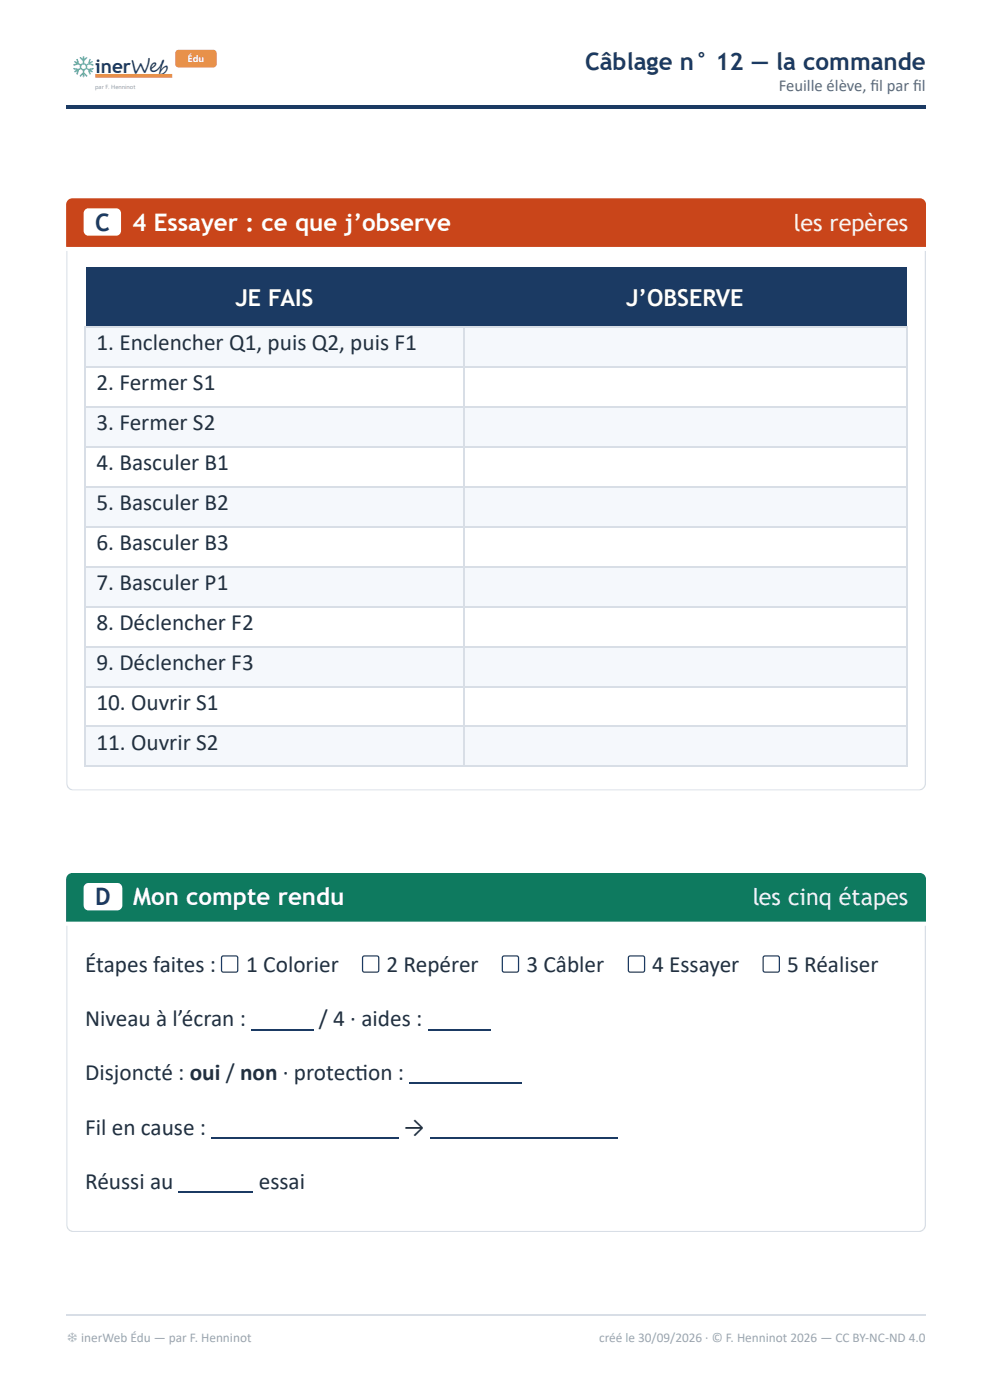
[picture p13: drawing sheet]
<svg xmlns="http://www.w3.org/2000/svg" width="210mm" height="297mm" viewBox="0 0 210 297" stroke-linecap="round" stroke-linejoin="round" font-family="sans-serif">
<defs><g id="words">
<g font-size="5.1" fill="#1b3a63">
<text x="124" y="14.8">Câblage n° 12 — la commande</text>
<text x="20.2" y="48.9">C</text>
<text x="20.2" y="192.1">D</text>
</g>
<g font-size="5.1" fill="#fff">
<text x="28.1" y="48.9">4 Essayer : ce que j’observe</text>
<text x="28.2" y="192.1">Mon compte rendu</text>
</g>
<g font-size="4.9" fill="#fff">
<text x="168.3" y="48.9">les repères</text>
<text x="49.9" y="64.8">JE FAIS</text>
<text x="132.7" y="64.8">J’OBSERVE</text>
<text x="159.4" y="192.1">les cinq étapes</text>
</g>
<g font-size="4.9" fill="#22303f">
<text x="20.4" y="74.3">1. Enclencher Q1, puis Q2, puis F1</text>
<text x="20.4" y="82.8">2. Fermer S1</text>
<text x="20.4" y="91.3">3. Fermer S2</text>
<text x="20.4" y="99.7">4. Basculer B1</text>
<text x="20.4" y="108.2">5. Basculer B2</text>
<text x="20.4" y="116.7">6. Basculer B3</text>
<text x="20.4" y="125.1">7. Basculer P1</text>
<text x="20.4" y="133.6">8. Déclencher F2</text>
<text x="20.4" y="142.1">9. Déclencher F3</text>
<text x="20.4" y="150.5">10. Ouvrir S1</text>
<text x="20.4" y="159">11. Ouvrir S2</text>
<text x="18.1" y="206.1">Étapes faites :</text>
<text x="52.2" y="206.1">1 Colorier</text>
<text x="81.9" y="206.1">2 Repérer</text>
<text x="111.6" y="206.1">3 Câbler</text>
<text x="138.2" y="206.1">4 Essayer</text>
<text x="166.9" y="206.1">5 Réaliser</text>
<text x="18.1" y="217.8">Niveau à l’écran :</text>
<text x="67.6" y="217.8">/ 4 · aides :</text>
<text x="18.1" y="229.1">Disjoncté : oui / non · protecton :</text>
<text x="75.3" y="229.1">i</text>
<text x="18.1" y="240.8">Fil en cause :</text>
<text x="85.6" y="240.8">→</text>
<text x="18.1" y="252.1">Réussi au</text>
<text x="54.9" y="252.1">essai</text>
</g>
<g font-size="4.5" fill="#1b3a63">
<text x="14.5" y="15.8">❄</text>
<text x="14.5" y="15.8">️</text>
</g>
<text font-size="4" fill="#1b3a63" x="20.2" y="15.6">inerWeb</text>
<text font-size="3.5" fill="#5d6b7c" x="165.1" y="19.3">Feuille élève, fi l par fi l</text>
<g font-size="2.8" fill="#9aa5b1">
<text x="14.1" y="284.7">❄ inerWeb Édu — par F. Henninot</text>
<text x="127" y="284.7">créé le 30/09/2026 · © F. Henninot 2026 — CC BY-NC-ND 4.0</text>
</g>
<text font-size="2" fill="#fff" x="39.8" y="13.2">Édu</text>
<text font-size="1.3" fill="#999" x="20.2" y="18.9">par F. Henninot</text>
</g></defs>
<path d="M14 22.2h182.3v.8h-182.3z" fill="#1b3a63"/>
<path d="M20.2 16.1h16.3" fill="none" stroke="#e8914a" stroke-width=".79" stroke-linecap="butt"/>
<path d="M37.4 10.8l.5-.2h7.3a.75 .75 0 0 1 .7 .7v2.3a.75 .75 0 0 1-.7 .7h-7.3a.75 .75 0 0 1-.8-.7v-2.3z" fill="#e8914a"/>
<path d="M14.4 42.5l.9-.4h179.7a1.32 1.32 0 0 1 1.3 1.3v9h-182.3v-9z" fill="#c9451a"/>
<path d="M18 44.5l.8-.3h5.8a1.06 1.06 0 0 1 1.1 1v3.7a1.06 1.06 0 0 1-1.1 1.1h-5.8a1.06 1.06 0 0 1-1.1-1.1v-3.7z" fill="#fff"/>
<g fill="#d8dee6">
<path d="M14 166.8h182.3v.9h-182.3z"/>
<path d="M195.3 53.2h1v114.5h-1z"/>
<path d="M14 53.2h1v114.5h-1z"/>
</g>
<g fill="#1b3a63">
<path d="M18.3 56.6h79.9v12.7h-79.9z"/>
<path d="M98.2 56.6h93.9v12.7h-93.9z"/>
</g>
<g fill="#f5f8fc">
<path d="M18.3 69.3h79.9v8.5h-79.9z"/>
<path d="M98.2 69.3h93.9v8.5h-93.9z"/>
<path d="M18.3 86.3h79.9v8.4h-79.9z"/>
<path d="M98.2 86.3h93.9v8.4h-93.9z"/>
<path d="M18.3 103.2h79.9v8.5h-79.9z"/>
<path d="M98.2 103.2h93.9v8.5h-93.9z"/>
<path d="M18.3 120.1h79.9v8.5h-79.9z"/>
<path d="M98.2 120.1h93.9v8.5h-93.9z"/>
<path d="M18.3 137.1h79.9v8.4h-79.9z"/>
<path d="M98.2 137.1h93.9v8.4h-93.9z"/>
<path d="M18.3 154h79.9v8.5h-79.9z"/>
<path d="M98.2 154h93.9v8.5h-93.9z"/>
</g>
<g fill="none" stroke="#d8dee6" stroke-width=".26">
<path d="M18 69.5h174.4M18 77.9h174.4M18.1 69.3v93.4M98.3 69.3v93.4M192.2 69.3v93.4M18 86.4h174.4M18 94.9h174.4M18 103.3h174.4M18 111.8h174.4M18 120.3h174.4M18 128.7h174.4M18 137.2h174.4"/>
<path d="M18 145.7h174.4M18 154.1h174.4M18 162.6h174.4"/>
</g>
<path d="M14.4 185.6l.9-.4h179.7a1.32 1.32 0 0 1 1.3 1.3v9h-182.3v-9z" fill="#0e7a5f"/>
<path d="M18 187.6l.8-.3h6.1a1.06 1.06 0 0 1 1 1.1v3.7a1.06 1.06 0 0 1-1 1h-6.1a1.06 1.06 0 0 1-1.1-1v-3.7z" fill="#fff"/>
<g fill="#d8dee6">
<path d="M14 260.4h182.3v1h-182.3z"/>
<path d="M195.3 196.3h1v65.1h-1z"/>
<path d="M14 196.3h1v65.1h-1z"/>
</g>
<path d="M47.1 202.9l.3-.1 2.9 .1 .1 .3-.1 2.9-.3 .1-2.9-.1-.1-.3zM53.2 218.4h13.2M77 202.9l.3-.1 2.9 .1 .1 .3-.1 2.9-.3 .1-2.9-.1-.1-.3zM90.8 218.4h13.2M106.6 202.9l.3-.1 2.9 .1 .1 .3-.1 2.9-.3 .1-2.9-.1-.1-.3zM133.3 202.9l.3-.1 2.9 .1 .2 .3-.2 2.9-.2 .1-3-.1-.1-.3zM161.9 202.9l.3-.1 2.9 .1 .1 .3-.1 2.9-.3 .1-2.9-.1-.1-.3zM86.8 229.8h23.8M37.8 252.8h15.9M44.7 241.4h39.7M91.3 241.4h39.7" fill="none" stroke="#1b3a63" stroke-width=".26"/>
<path d="M14 279h182.3" fill="none" stroke="#d8dee6" stroke-width=".26"/>
<use href="#words"/>
</svg>
